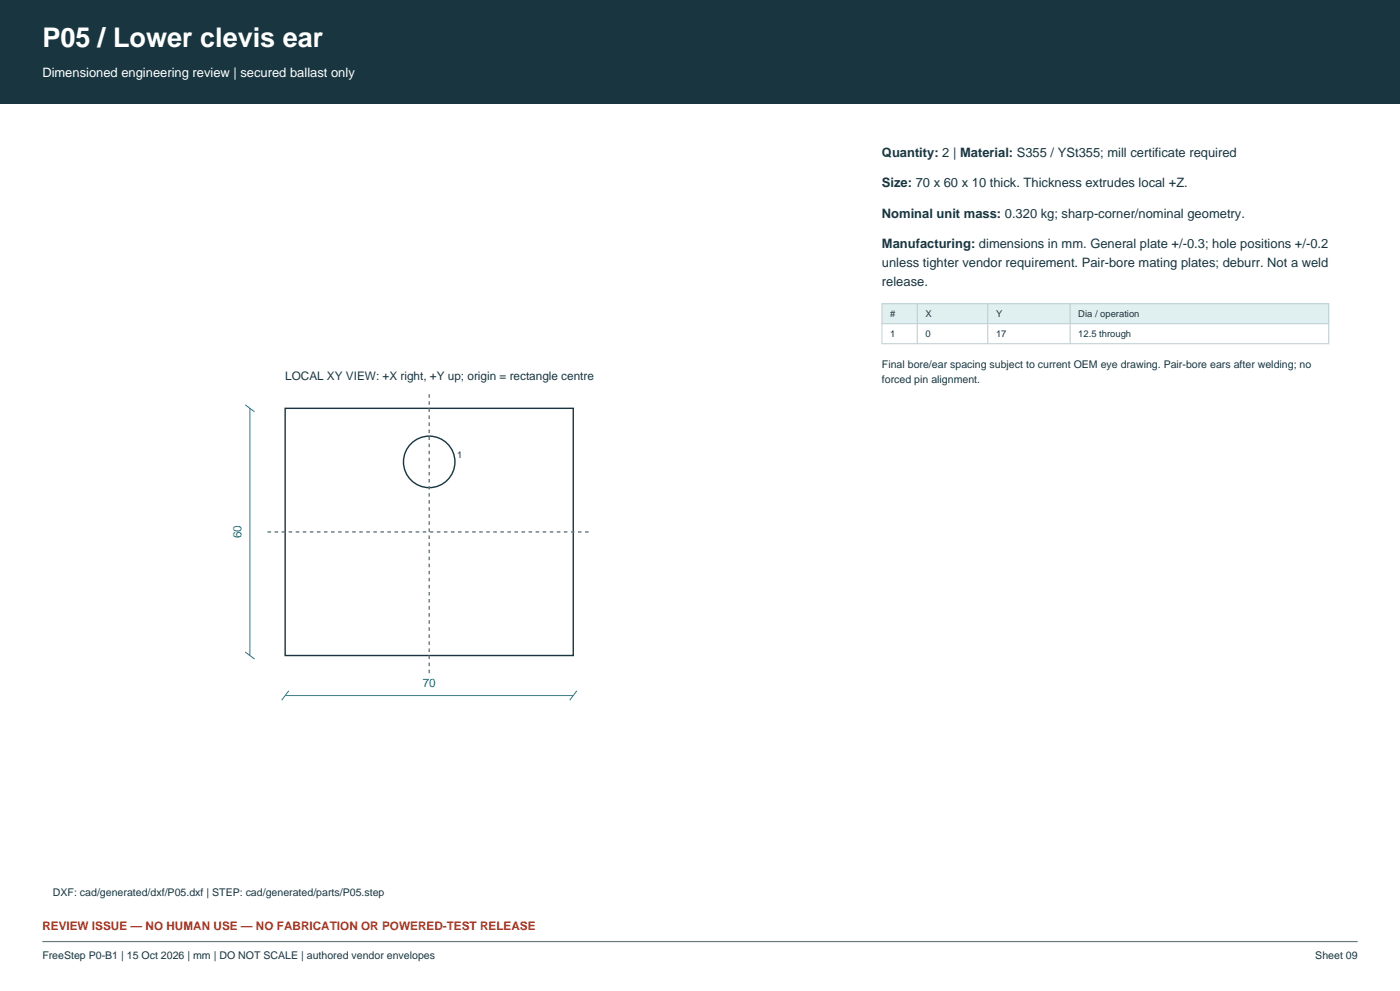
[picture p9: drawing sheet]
<svg xmlns="http://www.w3.org/2000/svg" width="420mm" height="297mm" viewBox="0 0 420 297" stroke-linecap="round" stroke-linejoin="round" font-family="sans-serif">
<defs><g id="words">
<text font-size="8.1" fill="#fff" x="12.7" y="14.1">P05 / Lower clevis ear</text>
<text font-size="3.9" fill="#fff" x="12.7" y="22.9">Dimensioned engineering review | secured ballast only</text>
<g font-size="3.9" fill="#193640">
<text x="264.6" y="46.9">Quantity: 2 | Material: S355 / YSt355; mill certificate required</text>
<text x="264.6" y="56.1">Size: 70 x 60 x 10 thick. Thickness extrudes local +Z.</text>
<text x="264.6" y="65.3">Nominal unit mass: 0.320 kg; sharp-corner/nominal geometry.</text>
<text x="264.6" y="74.4">Manufacturing: dimensions in mm. General plate +/-0.3; hole positions +/-0.2</text>
<text x="264.6" y="80.1">unless tighter vendor requirement. Pair-bore mating plates; deburr. Not a weld</text>
<text x="264.6" y="85.7">release.</text>
</g>
<text font-size="3.5" fill="#193640" x="85.5" y="113.9">LOCAL XY VIEW: +X right, +Y up; origin = rectangle centre</text>
<g font-size="3.5" fill="#137c89">
<text x="72.5" y="161.4" transform="rotate(-90 72.5 161.4)">60</text>
<text x="126.8" y="206">70</text>
</g>
<text font-size="3.5" fill="#a33825" x="12.7" y="278.7">REVIEW ISSUE — NO HUMAN USE — NO FABRICATION OR POWERED-TEST RELEASE</text>
<g font-size="3.2" fill="#193640">
<text x="264.6" y="110.4">Final bore/ear spacing subject to current OEM eye drawing. Pair-bore ears after welding; no</text>
<text x="264.6" y="114.7">forced pin alignment.</text>
<text x="15.9" y="268.4">DXF: cad/generated/dxf/P05.dxf | STEP: cad/generated/parts/P05.step</text>
<text x="12.7" y="287.5">FreeStep P0-B1 | 15 Oct 2026 | mm | DO NOT SCALE | authored vendor envelopes</text>
<text x="394.6" y="287.5">Sheet 09</text>
</g>
<g font-size="2.8" fill="#193640">
<text x="267.1" y="94.9">#</text>
<text x="277.6" y="94.9">X</text>
<text x="298.8" y="94.9">Y</text>
<text x="323.5" y="94.9">Dia / operation</text>
<text x="267.1" y="100.9">1</text>
<text x="277.6" y="100.9">0</text>
<text x="298.8" y="100.9">17</text>
<text x="323.5" y="100.9">12.5 through</text>
<text x="137.2" y="137.4">1</text>
</g>
</g></defs>
<path d="M0 0h420v31h-420z" fill-rule="evenodd" fill="#193640"/>
<path d="M12.7 282.2h394.6" fill="none" stroke="#677b81" stroke-width=".35"/>
<g fill="none" stroke="#193640" stroke-width=".42">
<path d="M85.5 122.4h86.5v74.1h-86.5z"/>
<circle cx="128.8" cy="138.4" r="7.7"/>
</g>
<path d="M80.3 159.4h97M128.8 201.8v-84.7" fill="none" stroke="#677b81" stroke-width=".42" stroke-dasharray="1.1 1.1" stroke-linecap="butt"/>
<path d="M73.6 121.3l2.8 2.1M75 122.4v74.1M73.6 195.4l2.8 2.1M85.5 208.5h86.5M86.6 207l-2.1 2.9M173 207l-2.1 2.9" fill="none" stroke="#137c89" stroke-width=".3"/>
<path d="M264.6 91h134v6h-134z" fill-rule="evenodd" fill="#e0eff0"/>
<path d="M264.6 91h134v12h-134zM264.6 97h134M275.2 91v12M296.3 91v12M321 91v12" fill="none" stroke="#bbced1" stroke-width=".3"/>
<use href="#words"/>
</svg>
